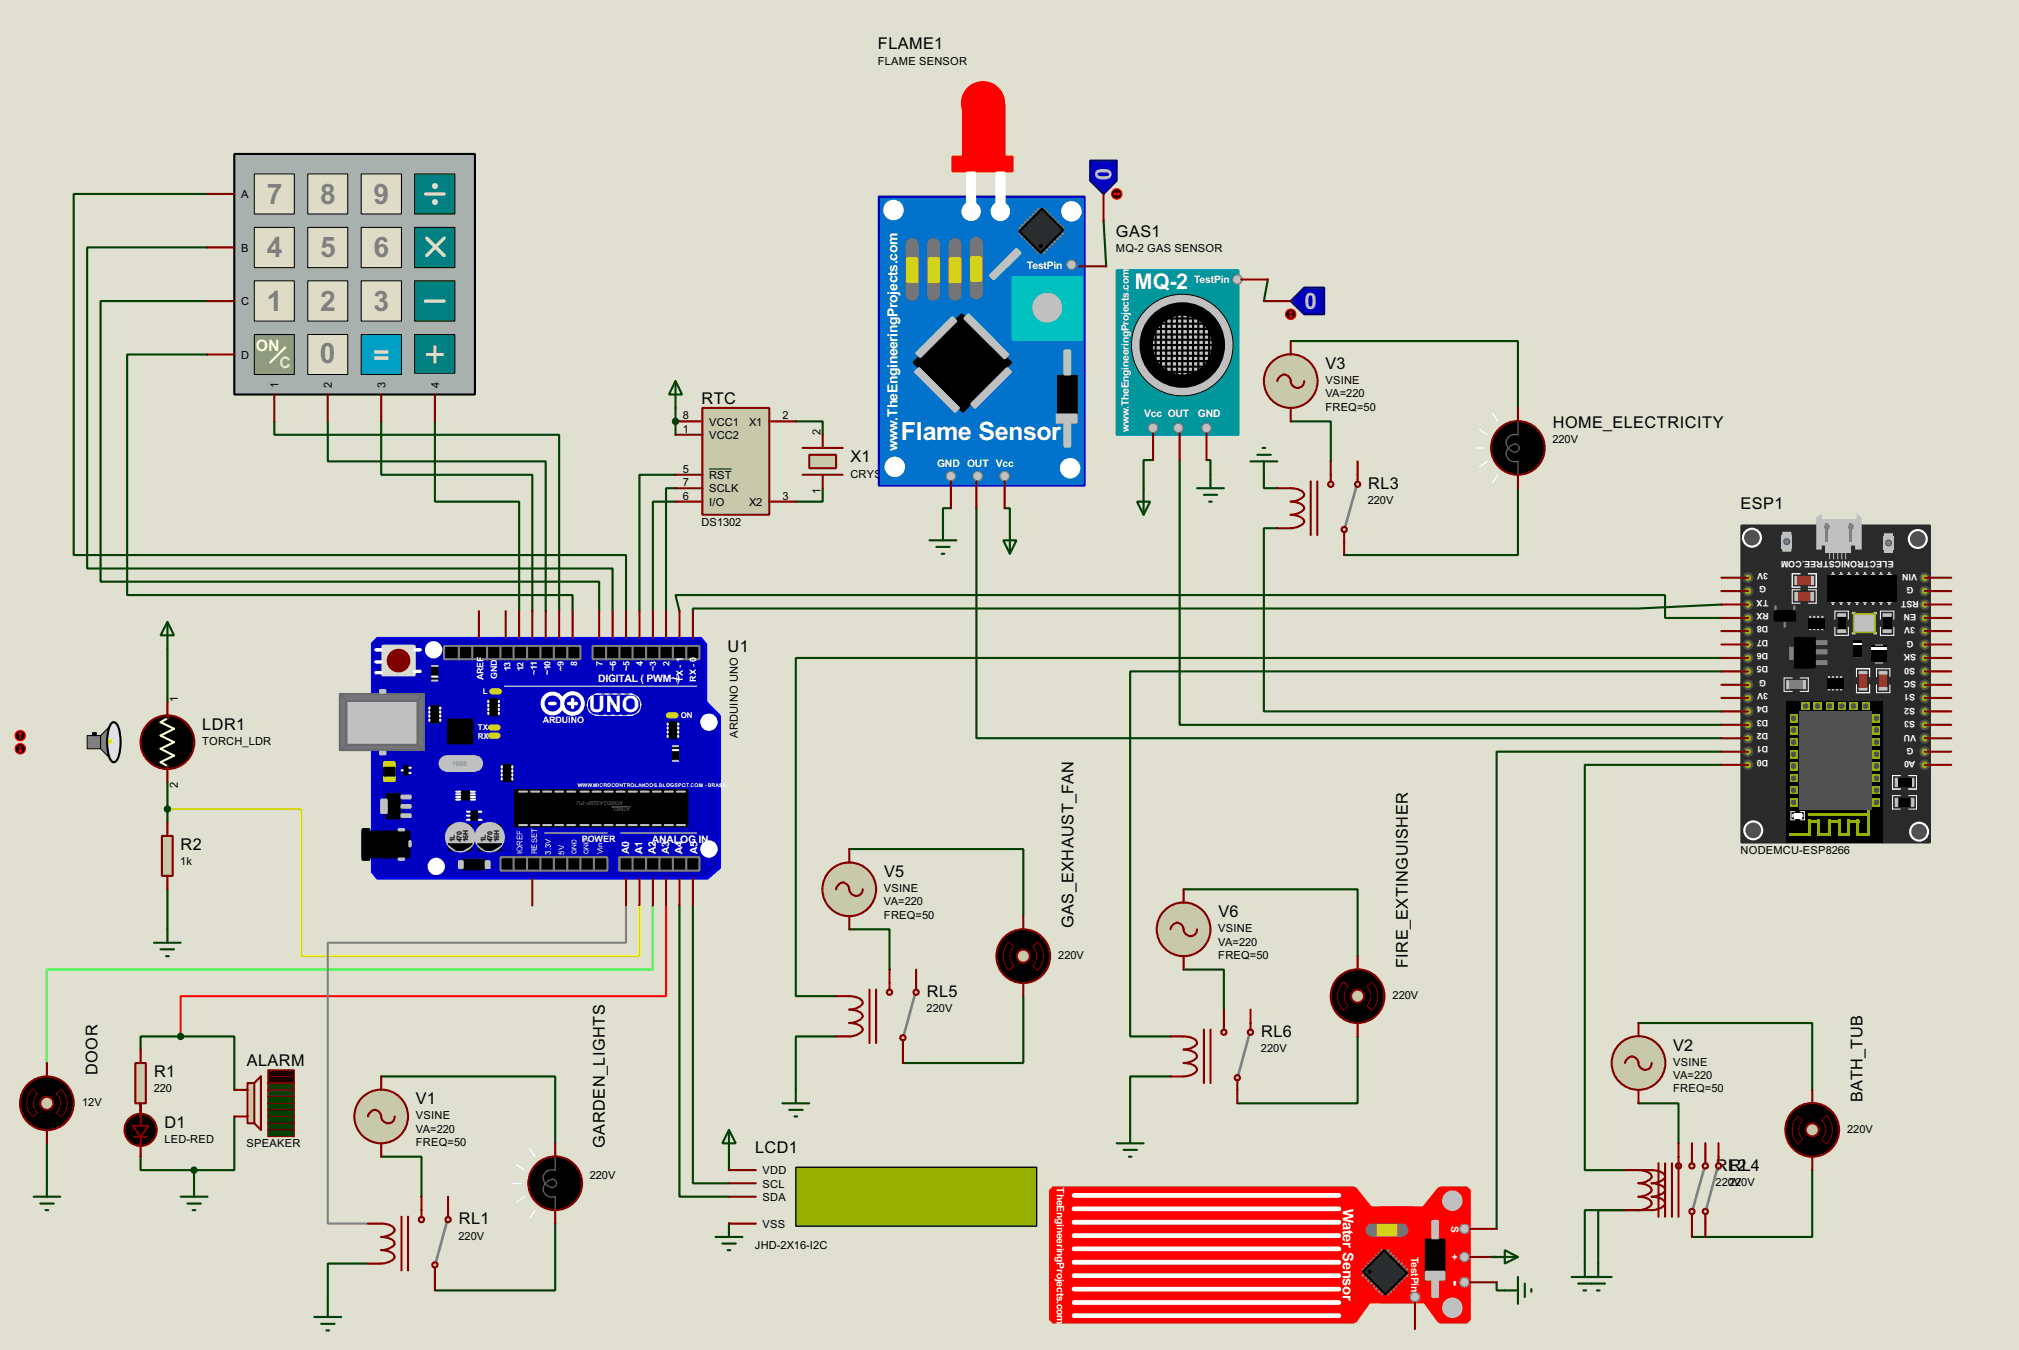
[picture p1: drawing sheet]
<svg xmlns="http://www.w3.org/2000/svg" width="383mm" height="256mm" viewBox="0 0 383 256" stroke-linecap="round" stroke-linejoin="round" font-family="sans-serif">
<defs><g id="words">
<text font-size="8.2" x="80.5" y="69.9">+</text>
<g font-size="6" fill="#808080">
<text x="50.7" y="38.8">7</text>
<text x="60.8" y="38.8">8</text>
<text x="71" y="38.8">9</text>
<text x="50.7" y="48.9">4</text>
<text x="60.8" y="48.9">5</text>
<text x="71" y="48.9">6</text>
<text x="50.7" y="59.1">1</text>
<text x="60.8" y="59.1">2</text>
<text x="71" y="59.1">3</text>
<text x="60.8" y="69">0</text>
</g>
<text font-size="6" fill="#dedcc7" x="70.9" y="69.2">=</text>
<text font-size="5.4" fill="#fff" x="171.1" y="83.5">Flame Sensor</text>
<g font-size="4.8" fill="#c0c0c0">
<text x="208.1" y="31.9" transform="rotate(90 208.1 31.9)">0</text>
<text x="250.1" y="55.7" transform="rotate(-180 250.1 55.7)">0</text>
</g>
<text font-size="4.8" fill="#fff" x="111.8" y="135.2">UNO</text>
<text font-size="4.6" fill="#fff" x="215.5" y="54.9">MQ-2</text>
<text font-size="3.6" fill="#fff" x="275.5" y="243.1" transform="rotate(90 275.5 243.1)">-</text>
<g font-size="3.5">
<text x="166.8" y="9.4">FLAME1</text>
<text x="212" y="45">GAS1</text>
<text x="251.8" y="70.1">V3</text>
<text x="133.3" y="76.7">RTC</text>
<text x="294.9" y="81.3">HOME_ELECTRICITY</text>
<text x="161.6" y="87.8">X1</text>
<text x="259.9" y="92.9">RL3</text>
<text x="330.6" y="96.8">ESP1</text>
<text x="138.2" y="123.9">U1</text>
<text x="38.4" y="138.6">LDR1</text>
<text x="34.3" y="161.5">R2</text>
<text x="167.9" y="166.6">V5</text>
<text x="203.9" y="176.3" transform="rotate(-90 203.9 176.3)">GAS_EXHAUST_FAN</text>
<text x="231.4" y="174.2">V6</text>
<text x="267.4" y="183.9" transform="rotate(-90 267.4 183.9)">FIRE_EXTINGUISHER</text>
<text x="176.1" y="189.4">RL5</text>
<text x="239.6" y="197.1">RL6</text>
<text x="46.9" y="202.6">ALARM</text>
<text x="317.8" y="199.6">V2</text>
<text x="18.5" y="204.2" transform="rotate(-90 18.5 204.2)">DOOR</text>
<text x="29.3" y="204.7">R1</text>
<text x="79" y="209.8">V1</text>
<text x="353.8" y="209.3" transform="rotate(-90 353.8 209.3)">BATH_TUB</text>
<text x="31.3" y="214.3">D1</text>
<text x="114.9" y="218" transform="rotate(-90 114.9 218)">GARDEN_LIGHTS</text>
<text x="143.4" y="219">LCD1</text>
<text x="325.9" y="222.5">RLR2L4</text>
<text x="87.2" y="232.6">RL1</text>
</g>
<text font-size="3.4" fill="#fafbdb" x="48.6" y="66.7">ON</text>
<text font-size="3.4" fill="#eff2c4" x="53.1" y="69.9">C</text>
<text font-size="3.2" fill="#fff" x="255.1" y="229.6" transform="rotate(90 255.1 229.6)">Water Sensor</text>
<g font-size="3" fill="#fff">
<text x="170.5" y="80" transform="rotate(-90 170.5 80)">.TheEngineeringProjects.com</text>
<text x="170.5" y="85.8" transform="rotate(-90 170.5 85.8)">w</text>
</g>
<g font-size="2.4">
<text x="166.7" y="12.3">FLAME SENSOR</text>
<text x="45.8" y="37.7">A</text>
<text x="45.8" y="47.8">B</text>
<text x="211.9" y="48">MQ-2 GAS SENSOR</text>
<text x="45.8" y="58">C</text>
<text x="45.8" y="68.1">D</text>
<text x="52.9" y="73.7" transform="rotate(-90 52.9 73.7)">1</text>
<text x="63.1" y="73.7" transform="rotate(-90 63.1 73.7)">2</text>
<text x="73.2" y="73.7" transform="rotate(-90 73.2 73.7)">3</text>
<text x="83.4" y="73.7" transform="rotate(-90 83.4 73.7)">4</text>
<text x="251.7" y="73">VSINE</text>
<text x="251.7" y="75.5">VA=220</text>
<text x="129.7" y="79.7">8</text>
<text x="129.7" y="82.2">1</text>
<text x="134.7" y="80.8">VCC1</text>
<text x="134.7" y="83.4">VCC2</text>
<text x="142.3" y="80.8">X1</text>
<text x="148.6" y="79.7">2</text>
<text x="155.9" y="82.6" transform="rotate(-90 155.9 82.6)">2</text>
<text x="251.7" y="78.1">FREQ=50</text>
<text x="129.7" y="89.8">5</text>
<text x="294.9" y="84.2">220V</text>
<text x="129.7" y="92.4">7</text>
<text x="129.7" y="94.9">6</text>
<text x="134.7" y="91">RST</text>
<text x="134.7" y="93.6">SCLK</text>
<text x="148.6" y="94.9">3</text>
<text x="155.9" y="93.9" transform="rotate(-90 155.9 93.9)">1</text>
<text x="161.5" y="90.8">CRYS</text>
<text x="167.5" y="90.8">TAL</text>
<text x="259.8" y="95.8">220V</text>
<text x="133.2" y="100">DS1302</text>
<text x="134.7" y="96.1">I/O</text>
<text x="142.3" y="96.1">X2</text>
<text x="33.8" y="133.4" transform="rotate(-90 33.8 133.4)">1</text>
<text x="38.4" y="141.6">TORCH_LDR</text>
<text x="140.2" y="140.2" transform="rotate(-90 140.2 140.2)">ARDUINO UNO</text>
<text x="33.8" y="149.8" transform="rotate(-90 33.8 149.8)">2</text>
<text x="34.3" y="164.4">1k</text>
<text x="330.6" y="162.3">NODEMCU-ESP8266</text>
<text x="167.9" y="169.5">VSINE</text>
<text x="167.9" y="172">VA=220</text>
<text x="167.9" y="174.6">FREQ=50</text>
<text x="231.4" y="177.1">VSINE</text>
<text x="231.4" y="179.7">VA=220</text>
<text x="201" y="182.2">220V</text>
<text x="231.4" y="182.2">FREQ=50</text>
<text x="264.5" y="189.8">220V</text>
<text x="176" y="192.4">220V</text>
<text x="239.5" y="200">220V</text>
<text x="317.8" y="202.5">VSINE</text>
<text x="29.2" y="207.6">220</text>
<text x="317.8" y="205.1">VA=220</text>
<text x="317.8" y="207.6">FREQ=50</text>
<text x="15.6" y="210.1">12V</text>
<text x="79" y="212.7">VSINE</text>
<text x="79" y="215.2">VA=220</text>
<text x="350.9" y="215.2">220V</text>
<text x="31.2" y="217.2">LED-RED</text>
<text x="46.8" y="218">SPEAKER</text>
<text x="79" y="217.8">FREQ=50</text>
<text x="112" y="223.9">220V</text>
<text x="144.8" y="225.6">SCL</text>
<text x="144.8" y="223.1">VDD</text>
<text x="325.9" y="225.4">2202V</text>
<text x="329.6" y="225.4">20V</text>
<text x="144.8" y="233.3">VSS</text>
<text x="144.8" y="228.2">SDA</text>
<text x="87.1" y="235.5">220V</text>
<text x="143.4" y="237.2">JHD-2X16-I2C</text>
</g>
<g font-size="2.2" fill="#fff">
<text x="195" y="51.1">TestPin</text>
<text x="226.8" y="53.9">TestPin</text>
<text x="214.4" y="77.7" transform="rotate(-90 214.4 77.7)">.TheEngineeringProjects.com</text>
<text x="214.4" y="82" transform="rotate(-90 214.4 82)">w</text>
<text x="217.3" y="79.3">Vcc OUT</text>
<text x="227.5" y="79.3">GND</text>
<text x="178" y="88.7">GND OUT Vcc</text>
<text x="113.6" y="129.7">DIGITAL ( PWM~)</text>
<text x="123.8" y="160.1">ANALOG IN</text>
<text x="119.5" y="162.3" transform="rotate(-90 119.5 162.3)">A0</text>
<text x="122" y="162.3" transform="rotate(-90 122 162.3)">A1</text>
<text x="124.5" y="162.3" transform="rotate(-90 124.5 162.3)">A2</text>
<text x="127.1" y="162.3" transform="rotate(-90 127.1 162.3)">A3</text>
<text x="129.7" y="162.3" transform="rotate(-90 129.7 162.3)">A4</text>
<text x="132.5" y="162.3" transform="rotate(-90 132.5 162.3)">A5</text>
<text x="200.7" y="225.6" transform="rotate(90 200.7 225.6)">TheEngineeringProjects.com</text>
<text x="275.7" y="232.8" transform="rotate(90 275.7 232.8)">S</text>
<text x="268" y="238.7" transform="rotate(90 268 238.7)">TestPin</text>
<text x="275.7" y="238.3" transform="rotate(90 275.7 238.3)">+</text>
</g>
<g font-size="1.9" fill="#fff">
<text x="359.7" y="106.6" transform="rotate(-180 359.7 106.6)">ELECTRONICSTREE.COM</text>
<text x="335.5" y="111.4" transform="rotate(-180 335.5 111.4)">G</text>
<text x="335.8" y="108.8" transform="rotate(-180 335.8 108.8)">3V</text>
<text x="335.9" y="113.9" transform="rotate(-180 335.9 113.9)">TX</text>
<text x="363.4" y="111.6" transform="rotate(-180 363.4 111.6)">G</text>
<text x="364.1" y="109.1" transform="rotate(-180 364.1 109.1)">VIN</text>
<text x="335.8" y="119" transform="rotate(-180 335.8 119)">D8</text>
<text x="336" y="116.4" transform="rotate(-180 336 116.4)">RX</text>
<text x="363.8" y="119.2" transform="rotate(-180 363.8 119.2)">3V</text>
<text x="363.9" y="116.7" transform="rotate(-180 363.9 116.7)">EN</text>
<text x="364.5" y="114.2" transform="rotate(-180 364.5 114.2)">RST</text>
<text x="335.8" y="124.1" transform="rotate(-180 335.8 124.1)">D6</text>
<text x="335.8" y="121.5" transform="rotate(-180 335.8 121.5)">D7</text>
<text x="363.4" y="121.8" transform="rotate(-180 363.4 121.8)">G</text>
<text x="363.9" y="124.3" transform="rotate(-180 363.9 124.3)">SK</text>
<text x="91.9" y="129.3" transform="rotate(-90 91.9 129.3)">AREF</text>
<text x="94.4" y="129" transform="rotate(-90 94.4 129)">GND</text>
<text x="97" y="127.6" transform="rotate(-90 97 127.6)">13</text>
<text x="99.5" y="127.6" transform="rotate(-90 99.5 127.6)">12</text>
<text x="102" y="128.3" transform="rotate(-90 102 128.3)">~11</text>
<text x="104.6" y="128.3" transform="rotate(-90 104.6 128.3)">~10</text>
<text x="107.1" y="127.6" transform="rotate(-90 107.1 127.6)">~9</text>
<text x="109.7" y="126.5" transform="rotate(-90 109.7 126.5)">8</text>
<text x="114.5" y="126.5" transform="rotate(-90 114.5 126.5)">7</text>
<text x="117" y="127.6" transform="rotate(-90 117 127.6)">~6</text>
<text x="119.6" y="127.6" transform="rotate(-90 119.6 127.6)">~5</text>
<text x="122.1" y="126.5" transform="rotate(-90 122.1 126.5)">4</text>
<text x="124.6" y="127.5" transform="rotate(-90 124.6 127.5)">~3</text>
<text x="127.2" y="126.5" transform="rotate(-90 127.2 126.5)">2</text>
<text x="129.7" y="129.5" transform="rotate(-90 129.7 129.5)">TX - 1</text>
<text x="132.3" y="129.5" transform="rotate(-90 132.3 129.5)">RX - 0</text>
<text x="335.5" y="129.1" transform="rotate(-180 335.5 129.1)">G</text>
<text x="335.8" y="131.7" transform="rotate(-180 335.8 131.7)">3V</text>
<text x="335.8" y="126.6" transform="rotate(-180 335.8 126.6)">D5</text>
<text x="363.7" y="131.9" transform="rotate(-180 363.7 131.9)">S1</text>
<text x="363.7" y="126.9" transform="rotate(-180 363.7 126.9)">S0</text>
<text x="363.9" y="129.4" transform="rotate(-180 363.9 129.4)">SC</text>
<text x="103.1" y="137.4">ARDUINO</text>
<text x="335.8" y="136.8" transform="rotate(-180 335.8 136.8)">D3</text>
<text x="335.8" y="134.2" transform="rotate(-180 335.8 134.2)">D4</text>
<text x="363.7" y="137" transform="rotate(-180 363.7 137)">S3</text>
<text x="363.7" y="134.5" transform="rotate(-180 363.7 134.5)">S2</text>
<text x="335.8" y="141.8" transform="rotate(-180 335.8 141.8)">D1</text>
<text x="335.8" y="139.3" transform="rotate(-180 335.8 139.3)">D2</text>
<text x="363.4" y="142.1" transform="rotate(-180 363.4 142.1)">G</text>
<text x="363.9" y="139.6" transform="rotate(-180 363.9 139.6)">VU</text>
<text x="335.8" y="144.4" transform="rotate(-180 335.8 144.4)">D0</text>
<text x="363.8" y="144.6" transform="rotate(-180 363.8 144.6)">A0</text>
<text x="110.5" y="159.9">POWER</text>
</g>
<g font-size="1.7" fill="#fff">
<text x="91.7" y="131.8">L</text>
<text x="129.3" y="136.4">ON</text>
<text x="90.7" y="140.4">RX</text>
<text x="90.7" y="138.7">TX</text>
<text x="99.3" y="162.3" transform="rotate(-90 99.3 162.3)">IOREF</text>
<text x="102.1" y="162.3" transform="rotate(-90 102.1 162.3)">RESET</text>
<text x="104.6" y="162.4" transform="rotate(-90 104.6 162.4)">3.3V</text>
<text x="107.2" y="162.4" transform="rotate(-90 107.2 162.4)">5V</text>
<text x="114.5" y="162.3" transform="rotate(-90 114.5 162.3)">Vin</text>
</g>
<g font-size="1.5">
<text x="86.4" y="160.1" transform="rotate(-90 86.4 160.1)">1L</text>
<text x="87.7" y="160.1" transform="rotate(-90 87.7 160.1)">470</text>
<text x="89" y="160.1" transform="rotate(-90 89 160.1)">16H</text>
<text x="92.3" y="160.1" transform="rotate(-90 92.3 160.1)">1L</text>
<text x="93.5" y="160" transform="rotate(-90 93.5 160)">470</text>
<text x="94.8" y="160.1" transform="rotate(-90 94.8 160.1)">16H</text>
</g>
<text font-size="1.4" fill="#808080" x="85.9" y="145.6">16MHz</text>
<g font-size="1.4" fill="#fff">
<text x="109.5" y="162.3" transform="rotate(-90 109.5 162.3)">GND</text>
<text x="111.8" y="162.3" transform="rotate(-90 111.8 162.3)">GND</text>
</g>
<g font-size="1.2" fill="#676767">
<text x="118.4" y="152.1" transform="rotate(-180 118.4 152.1)">ATMEGA328P-PU</text>
<text x="119.7" y="153.4" transform="rotate(-180 119.7 153.4)">ATMEL</text>
</g>
<text font-size="1.1" fill="#fff" x="109.8" y="149.6">WWW.MICROCONTROLANDOS.BLOGSPOT.COM - BRASIL</text>
</g></defs>
<path d="M0 0h383.5v256.5h-383.5z" fill="#e0e0d0"/>
<circle cx="138.5" cy="232.5" r=".2" fill="#004000"/>
<path d="M138.5 219.8v2.5" fill="none" stroke="#004000" stroke-width=".4"/>
<circle cx="128.3" cy="80.1" r=".2" fill="#004000"/>
<g fill="none" stroke="#004000" stroke-width=".4">
<path d="M39.4 36.9h-25.4v68.6h104.9v10.6M39.4 47h-22.8v61h99.8v8.1M39.4 57.2h-20.3v53.3h94.7v5.6M209.6 42l.5 8.6M240.8 53.1l-.7 4.1M39.4 67.4h-15.2v45.7h84.6v3M128.3 77.5v5.1M245.2 64.8h43.1v12.7M52.1 80.1v2.5h54.1v33.5M62.3 80.1v7.6h41.4v28.4M72.4 80.1v10.1h28.7v25.9M82.6 80.1v15.2h16v20.8"/>
<path d="M128.3 92.8h-1.8v23.3M128.3 95.3h-4.3v20.8M128.3 90.2h-6.8v25.9M151.2 80.1h5.1v2.5M156.3 92.8v2.5h-5.1M180.6 96.6h-1.5v3.5M185.5 96.6v43.7h141.5M190.8 96.6h1v3.5M219 87.4h-1.8v5.4M224.1 87.4v50.3h102.9M229.2 87.4h.7v2.8M240.1 90.2v2.6h2.5"/>
<path d="M245.2 80.1h7.6v7.6M288.3 92.8v12.7h-33M129.1 116.1l-.8-3h188v4.3h10.7M242.6 100.4h-2.5v34.8h86.9M327 114.9l-15.8 .7h-179.6v.5M31.8 123.2v10.2M327 125h-175.8v64.3h7.6M327 127.6h-112.3v69.3h7.6M31.8 148.6v7.7M327 145.3h-26v77h7.7M327 142.8h-42.7v90.7M31.8 169v7.6"/>
<path d="M129.1 172v55.4h9.4M131.6 172v52.8h6.9M161.3 176.6h7.7v7.6M161.3 161.3h33.1v12.7M224.8 169h33.1v12.7M26.7 199.4v-2.5h17.8v10.2M158.8 196.9h-7.6v10.2M194.4 189.3v12.7h-22.9M224.8 184.2h7.7v7.6M257.9 196.9v12.7h-22.9M311.2 194.4h33v12.7M8.9 217.2v7.6"/>
<path d="M26.7 219.8v2.5h10.2M26.7 209.6v2.5M44.5 212.1v10.2h-7.6M72.4 219.8h7.7v7.6M72.4 204.5h33.1v12.7M222.3 204.5h-7.6v10.2M311.2 209.6h7.6v7.6M36.9 222.3v2.5M105.5 232.5v12.7h-22.9M283.3 238.8h1M308.7 229.9h-7.7v10.2M311.2 229.9h-7.6v10.2"/>
<path d="M344.2 222.3v12.7h-22.8M69.9 240.1h-7.6v7.6M284.3 243.6v1.6h1.5"/>
</g>
<path d="M126.5 172v17.3h-92.2v7.6" fill="none" stroke="#f00" stroke-width=".4"/>
<path d="M124 172v12.2h-115.1v17.8" fill="none" stroke="#0f0" stroke-width=".4"/>
<path d="M31.8 153.7h25.4v28h64.3v-9.7" fill="none" stroke="#ff0" stroke-width=".4"/>
<path d="M118.9 172v7.1h-56.6v53.4h7.6" fill="none" stroke="#808080" stroke-width=".4"/>
<path d="M44.5 29.3h45.7v45.7h-45.7z" fill="#a9b1af" stroke="#000" stroke-width=".4"/>
<g fill="#dedcc7" stroke="#000" stroke-width=".19">
<path d="M48.3 33.1h7.6v7.6h-7.6z"/>
<path d="M58.5 33.1h7.6v7.6h-7.6z"/>
<path d="M68.6 33.1h7.7v7.6h-7.7z"/>
</g>
<path d="M78.8 33.1h7.6v7.6h-7.6z" fill="#008080" stroke="#000" stroke-width=".19"/>
<g fill="#dedcc7" stroke="#000" stroke-width=".19">
<path d="M48.3 43.2h7.6v7.7h-7.6z"/>
<path d="M58.5 43.2h7.6v7.7h-7.6z"/>
<path d="M68.6 43.2h7.7v7.7h-7.7z"/>
</g>
<path d="M78.8 43.2h7.6v7.7h-7.6z" fill="#008080" stroke="#000" stroke-width=".19"/>
<g fill="#dedcc7" stroke="#000" stroke-width=".19">
<path d="M48.3 53.4h7.6v7.6h-7.6z"/>
<path d="M58.5 53.4h7.6v7.6h-7.6z"/>
<path d="M68.6 53.4h7.7v7.6h-7.7z"/>
</g>
<path d="M68.6 63.6h7.7v7.6h-7.7z" fill="#0197c9" stroke="#000" stroke-width=".19"/>
<path d="M78.8 53.4h7.6v7.6h-7.6z" fill="#008080" stroke="#000" stroke-width=".19"/>
<path d="M80.8 36.9h3.6M80.8 57.2h3.6M84.4 45.3l-3.3 3.3" fill="none" stroke="#dedcc7" stroke-width=".65"/>
<g fill="#c8c8aa" stroke="#dedcc7" stroke-width=".65">
<circle cx="82.6" cy="35.4" r=".25"/>
<circle cx="82.6" cy="38.4" r=".25"/>
</g>
<path d="M78.8 63.6h7.6v7.3h-7.6z" fill="#008080" stroke="#000" stroke-width=".19"/>
<path d="M81.1 45.3l3.3 3.3" fill="none" stroke="#dedcc7" stroke-width=".65"/>
<path d="M48.3 63.6h7.6v7.6h-7.6z" fill="#81b57d" stroke="#000" stroke-width=".19"/>
<path d="M54.2 66.1l-2.8 2.8" fill="none" stroke="#fafbdb" stroke-width=".45"/>
<path d="M58.5 63.6h7.6v7.6h-7.6z" fill="#dedcc7" stroke="#000" stroke-width=".19"/>
<path d="M39.4 36.9h5.1M39.4 47h5.1M39.4 57.2h5.1M39.4 67.4h5.1M52.1 75v5.1M62.3 75v5.1M72.4 75v5.1M82.6 75v5.1" fill="none" stroke="#800000" stroke-width=".4"/>
<path d="M133.4 77.5h12.7v20.3h-12.7z" fill="#c8c8aa" stroke="#800000" stroke-width=".4"/>
<path d="M128.3 90.2h5.1M128.3 92.8h5.1M128.3 95.3h5.1M128.3 80.1h5.1M128.3 82.6h5.1M146.1 95.3h5.1M146.1 80.1h5.1" fill="none" stroke="#800000" stroke-width=".4"/>
<path d="M134.7 89.1h4.3" fill="none" stroke="#000" stroke-width=".19"/>
<g fill="none" stroke="#004000" stroke-width=".4">
<path d="M128.3 72.4l1.3 2.6h-2.5zM128.3 72.4v5.1M31.8 118.2l1.3 2.5h-2.6zM31.8 118.2v5M29.3 179.1h5M31.8 176.6v2.5M30.5 180.4h2.6M31.6 181.7h.5M138.5 214.7l1.3 2.5h-2.6zM138.5 214.7v5.1M34.3 227.4h5.1M35.6 228.7h2.6"/>
<path d="M36.6 229.9h.5M36.9 224.8v2.6M135.9 235h5.1M137.2 236.3h2.6M138.2 237.5h.5M138.5 232.5v2.5M59.7 250.2h5.1M61 251.5h2.6M62 252.8h.5M62.3 247.7v2.5"/>
</g>
<path d="M151.2 221.8h45.7v11.2h-45.7z" fill="#96af00" stroke="#000" stroke-width=".25"/>
<path d="M152.5 90.2h7.6M152.5 85.1h7.6M138.5 232.5h5.1M138.5 224.8h5.1M138.5 222.3h5.1M138.5 227.4h5.1" fill="none" stroke="#800000" stroke-width=".4"/>
<circle cx="128.3" cy="80.1" r=".5" fill="#004000" stroke="#004000" stroke-width=".4"/>
<path d="M153.7 86.4h5.1v2.6h-5.1z" fill="#c8c8aa" stroke="#800000" stroke-width=".4"/>
<path d="M156.3 82.6v2.5M156.3 90.2v2.6M25.5 216h2.5M26.7 209.6v4.3M26.7 216v3.8" fill="none" stroke="#800000" stroke-width=".4"/>
<g fill="#000" stroke="#800000" stroke-width=".4">
<path d="M25.2 213.9h3l-1.5 2.1z"/>
<circle cx="26.7" cy="214.7" r="3.1"/>
</g>
<path d="M25.7 202h2v7.6h-2z" fill="#c8c8aa" stroke="#800000" stroke-width=".4"/>
<path d="M26.7 199.4v2.6M26.7 209.6v2.5" fill="none" stroke="#800000" stroke-width=".4"/>
<g fill="#004000" stroke="#004000" stroke-width=".4">
<circle cx="34.3" cy="196.9" r=".5"/>
<circle cx="36.8" cy="222.3" r=".5"/>
</g>
<g fill="#400000" stroke="#800000" stroke-width=".19">
<path d="M50.9 203.3h5v1.2h-5z"/>
<path d="M50.9 204.5h5v1.3h-5z"/>
</g>
<g fill="#404000" stroke="#800000" stroke-width=".19">
<path d="M50.9 205.8h5v1.3h-5z"/>
<path d="M50.9 207.1h5v1.2h-5z"/>
</g>
<g fill="#064000" stroke="#800000" stroke-width=".19">
<path d="M50.9 209.6h5v1.3h-5z"/>
<path d="M50.9 210.9h5v1.2h-5z"/>
<path d="M50.9 212.1h5v1.3h-5z"/>
<path d="M50.9 213.4h5v1.3h-5z"/>
<path d="M50.9 214.7h5v1.3h-5z"/>
<path d="M50.9 208.3h5v1.3h-5z"/>
</g>
<path d="M47 205.8h1.3v7.6h-1.3z" fill="#c8c8aa" stroke="#800000" stroke-width=".4"/>
<path d="M44.5 207.1h2.5M44.5 212.1h2.5M48.3 205.8l1.3-1.3v10.2l-1.3-1.3" fill="none" stroke="#800000" stroke-width=".4"/>
<circle cx="8.9" cy="209.6" r="5.1" fill="#000" stroke="#800000" stroke-width=".4"/>
<path d="M6.3 206.9l.8 .9a2.53 2.53 0 0 0 0 3.6l-.8 .9a3.7 3.7 0 0 1 0-5.4zM11.6 206.9a3.7 3.7 0 0 1 0 5.4l-.9-.9a2.46 2.46 0 0 0 0-3.6z" fill="none" stroke="#800000" stroke-width=".19"/>
<circle cx="8.9" cy="209.6" r="1.25" fill="#c8c8aa" stroke="#800000" stroke-width=".4"/>
<path d="M8.9 202v2.5M8.9 214.7v2.5" fill="none" stroke="#800000" stroke-width=".4"/>
<path d="M6.4 227.4h5.1M7.7 228.7h2.5M8.7 229.9h.5M8.9 224.8v2.6" fill="none" stroke="#004000" stroke-width=".4"/>
<path d="M70.7 122.2l1-1h61.5l1 1.3v10.9l2.5 2.5v29l-2.3 2h-62.7l-1-1.2z" fill-rule="evenodd" fill="#0000c0" stroke="#00f" stroke-width=".4"/>
<path d="M84.4 122.7h25.9v2.6h-25.9zM112.6 122.7h20.3v2.6h-20.3zM95.1 162.9h20.3v2.5h-20.3zM117.7 162.9h15.2v2.5h-15.2z" fill="#000" stroke="#808080" stroke-width=".4"/>
<g fill="none" stroke="#808080" stroke-width=".4">
<path d="M87.2 122.7v2.6M89.7 122.7v2.6M92.5 122.7v2.6M95.1 122.7v2.6M97.6 122.7v2.6M100.1 122.7v2.6M102.7 122.7v2.6M105.2 122.7v2.6M107.8 122.7v2.6M115.1 122.7v2.6M117.7 122.7v2.6M120.2 122.7v2.6"/>
<path d="M122.7 122.7v2.6M125.3 122.7v2.6M127.8 122.7v2.6M130.4 122.7v2.6M97.6 162.9v2.5M100.1 162.9v2.5M102.7 162.9v2.5M105.2 162.9v2.5M107.8 162.9v2.5M110.3 162.9v2.5M112.8 162.9v2.5M117.7 162.9v2.5"/>
<path d="M120.2 162.9v2.5M122.7 162.9v2.5M125.3 162.9v2.5M127.8 162.9v2.5M130.4 162.9v2.5"/>
</g>
<g fill="#feffff" stroke="#feffff" stroke-width=".4">
<circle cx="134.6" cy="137.2" r="1.45"/>
<circle cx="134.6" cy="161.3" r="1.45"/>
</g>
<path d="M97.8 150.2h32.8v6.8h-32.8z" fill="#000" stroke="#000" stroke-width=".4"/>
<path d="M72.7 122.7h6.1v5.6h-6.1z" fill="#dadada" stroke="#dadada" stroke-width=".4"/>
<circle cx="75.7" cy="125.5" r="2.05" fill="#800000" stroke="#800000" stroke-width=".4"/>
<path d="M64.6 131.9h16v10.6h-16z" fill="#787878" stroke="#676767" stroke-width=".4"/>
<path d="M65.8 133.2h13.5v8.3h-13.5z" fill="#c0c0c0" stroke="#676767" stroke-width=".4"/>
<path d="M64.6 131.9l1.2 1.3M80.6 131.9l-1.3 1.3M65.8 141.5l-1.2 1M79.3 141.5l1.3 1" fill="none" stroke="#676767" stroke-width=".4"/>
<g fill="#feffff" stroke="#feffff" stroke-width=".4">
<circle cx="82.3" cy="123.5" r="1.45"/>
<circle cx="82.8" cy="164.6" r="1.45"/>
</g>
<path d="M85.1 136.7h4.6v4.6h-4.6zM68.9 157.5h1.3v5.9h-1.3zM68.9 158h8.9v4.9h-8.9zM73.5 150.9h2.5v4.6h-2.5zM85.4 156.8h4.1v4.8h-4.1zM91 156.8h4.1v4.8h-4.1zM87.9 163.4h4.1v1.8h-4.1z" fill="#000" stroke="#000" stroke-width=".4"/>
<g fill="#c0c0c0" stroke="#c0c0c0" stroke-width=".4">
<path d="M75.7 163.1h1.1v.3h-1.1z"/>
<path d="M75.7 157.5h1.1v.3h-1.1z"/>
<path d="M72.4 151.9h1.1v2.6h-1.1z"/>
<path d="M76.3 151.2h1.7v.5h-1.7z"/>
<path d="M76.3 153h1.7v.5h-1.7z"/>
<path d="M76.3 154.7h1.7v.5h-1.7z"/>
<path d="M92.3 163.6h.7v1.3h-.7z"/>
<path d="M87.2 163.6h.7v1.3h-.7z"/>
</g>
<path d="M84.9 143.6h5.3v3h-5.3z" fill="#c0c0c0" stroke="#c0c0c0" stroke-width=".19"/>
<g fill="#c0c0c0" stroke="#c0c0c0" stroke-width=".4">
<circle cx="84.8" cy="145.1" r="1.35"/>
<circle cx="87.4" cy="159.1" r="2.7"/>
<circle cx="93" cy="159.1" r="2.7"/>
</g>
<g fill="#000" stroke="#000" stroke-width=".19">
<path d="M85.1 160.3h4.6l-.5 .5-1.3 .8h-1.2z" fill-rule="evenodd"/>
<path d="M90.7 160.3h4.6l-.5 .5-1.3 .8h-1.2z" fill-rule="evenodd"/>
</g>
<g fill="#0000c0" stroke="#fff" stroke-width=".75">
<circle cx="104.9" cy="133.7" r="1.9"/>
<circle cx="108.7" cy="133.7" r="1.95"/>
</g>
<path d="M71.4 123.5h1M104.4 133.7h1.1M108 133.7h1.5M108.8 132.9v1.5" fill="none" stroke="#fff" stroke-width=".65"/>
<path d="M112.1 132.4l.9-.5h.6h6.1a2.03 2.03 0 0 1 2 2 2.03 2.03 0 0 1-2 2h-6.1a2.02 2.02 0 0 1-1.9-1.2 2.02 2.02 0 0 1 .4-2.3z" fill="none" stroke="#e0e0d0" stroke-width=".19"/>
<path d="M113.6 131.9h6.1M113.6 131.9a1.99 1.99 0 0 0-2 2M113.6 135.9a1.94 1.94 0 0 1-2-2M119.7 135.9h-6.1M119.7 131.9a2.03 2.03 0 0 1 2 2M119.7 135.9a1.99 1.99 0 0 0 2-2" fill="none" stroke="#fff" stroke-width=".19" stroke-dasharray=".5 1"/>
<g fill="none" stroke="#c0c0c0" stroke-width=".4">
<path d="M98.6 150.4h1.5M98.6 156.8h1.5M100.9 150.4h1.5M100.9 156.8h1.5M103.2 150.4h1.5M103.2 156.8h1.5M105.5 150.4h1.5M105.5 156.8h1.5M107.8 150.4h1.5M107.8 156.8h1.5M110.3 150.4h1.5M110.3 156.8h1.5"/>
<path d="M112.6 150.4h1.5M112.6 156.8h1.5M114.9 150.4h1.5M114.9 156.8h1.5M117.1 150.4h1.6M117.1 156.8h1.6M119.4 150.4h1.6M119.4 156.8h1.6M121.7 150.4h1.5M121.7 156.8h1.5M124 150.4h1.5M124 156.8h1.5"/>
<path d="M126.3 150.4h1.5M126.3 156.8h1.5M128.6 150.4h1.5M128.6 156.8h1.5"/>
</g>
<path d="M116.2 153.3h3.5" fill="none" stroke="#676767" stroke-width=".19"/>
<path d="M95.8 130.4h36.6M103.4 158.3h12M117.9 158.3h14.5" fill="none" stroke="#fff" stroke-width=".19"/>
<path d="M93.3 138.2h1.2M93.3 139.8h1.2M93.5 131.4h1.3M127.1 135.9h1.2" fill="none" stroke="#ff0" stroke-width="1.2"/>
<circle cx="90.2" cy="145.1" r="1.35" fill="#c0c0c0" stroke="#c0c0c0" stroke-width=".4"/>
<path d="M73 144.8h2v3.6h-2z" fill="#ff0" stroke="#d9d900" stroke-width=".4"/>
<path d="M81.8 134.2h1.6v3h-1.6zM82.1 126.8h1v2.3h-1zM93 132.9h1.5v3h-1.5zM127.1 137.2h1.5v3.1h-1.5zM73 145.9h2v1.5h-2zM76.8 145.6h.7v1.5h-.7zM87.7 150.4h1.5v1.5h-1.5zM89.5 154.2h1.2v1.6h-1.2zM95.6 145.3h1.5v3.1h-1.5zM127.8 142h1v2.3h-1z" fill="#000" stroke="#000" stroke-width=".4"/>
<path d="M82.1 129.3h1M82.1 126.5h1M127.8 144.6h1M127.8 141.8h1" fill="none" stroke="#c0c0c0" stroke-width=".4"/>
<g fill="none" stroke="#fff" stroke-width=".4">
<path d="M81.6 134.4v.3M81.6 135.2v.2M81.6 135.9v.3M81.6 136.7v.3M82.1 128.6h1M83.6 134.4v.3M83.6 135.2v.2M83.6 135.9v.3M83.6 136.7v.3M92.8 133.2v.2M92.8 133.9v.3M92.8 134.7v.2"/>
<path d="M92.8 135.4v.3M94.8 133.2v.2M94.8 133.9v.3M94.8 134.7v.2M94.8 135.4v.3M126.8 137.5v.2M126.8 138.2v.3M126.8 139v.2M126.8 139.8v.2M128.8 137.5v.2M128.8 138.2v.3M128.8 139v.2"/>
<path d="M128.8 139.8v.2M76.3 146.4h.2M77.8 145.9h.2M77.8 146.9h.2M86.7 150.4h.7M86.7 150.9h.7M86.7 151.4h.7M86.7 151.9h.7M88.7 155h.5M88.7 155.8h.5M88.7 154.2h.5M89.5 150.4h.7"/>
<path d="M89.5 150.9h.7M89.5 151.4h.7M89.5 151.9h.7M91 155.8h.5M91 154.2h.5M95.3 145.6v.3M95.3 146.4v.2M95.3 147.1v.3M95.3 147.9v.2M97.3 145.6v.3M97.3 146.4v.2M97.3 147.1v.3"/>
<path d="M97.3 147.9v.2M127.8 142.5h1"/>
</g>
<g fill="#c0c0c0" stroke="#c0c0c0" stroke-width=".4">
<path d="M72.2 142.8h1v.5h-1z"/>
<path d="M72.2 131.1h1v.5h-1z"/>
<path d="M77.8 159.8h.2v1h-.2z"/>
</g>
<path d="M71.4 125.8h1M71.4 127.8h1M78.8 123.5h1M78.8 127.6h1" fill="none" stroke="#fff" stroke-width=".65"/>
<g fill="none" stroke="#800000" stroke-width=".4">
<path d="M91 116.1v5.1M96.1 116.1v5.1M98.6 116.1v5.1M101.1 116.1v5.1M103.7 116.1v5.1M106.2 116.1v5.1M108.8 116.1v5.1M113.8 116.1v5.1M116.4 116.1v5.1M118.9 116.1v5.1M121.5 116.1v5.1M124 116.1v5.1"/>
<path d="M126.5 116.1v5.1M129.1 116.1v5.1M131.6 116.1v5.1M101.1 166.9v5.1M118.9 166.9v5.1M121.5 166.9v5.1M124 166.9v5.1M126.5 166.9v5.1M129.1 166.9v5.1M131.6 166.9v5.1"/>
</g>
<circle cx="31.8" cy="141" r="5.1" fill="#000" stroke="#800000" stroke-width=".4"/>
<g fill="#808080" stroke="#000" stroke-width=".19">
<path d="M16.6 139.8h2.5v2.5h-2.5z" fill-rule="evenodd"/>
<path d="M21.3 137.3a5.2 5.2 0 0 0-.9 3.7v.9a4.6 4.6 0 0 0 .9 2.8l.3 .1-2.5-2.5v-2.5l2.5-2.6z" fill-rule="evenodd"/>
</g>
<path d="M21.3 137.3l.3-.1a1.55 1.55 0 0 1 1 1.4 8.8 8.8 0 0 1-.4 5.8l-.6 .4a1.56 1.56 0 0 1-1-1.4 9 9 0 0 1 .4-5.8z" fill-rule="evenodd" fill="#e6e6e6" stroke="#000" stroke-width=".4"/>
<path d="M20.6 140.5l.8 .3a.62 .62 0 0 1-.8 .5z" fill-rule="evenodd" fill="#ff0" stroke="#ff0" stroke-width=".19"/>
<path d="M17.6 139.2h.7v.6h-.7z" fill="#000" stroke="#000" stroke-width=".19"/>
<path d="M31.8 136.5l-1.3 .7 2.6 1.3-2.6 1.3 2.6 1.2-2.6 1.3 2.6 1.3-2.6 1.2 1.3 .8" fill="none" stroke="#feffd2" stroke-width=".4"/>
<path d="M31.8 133.4v3.1M31.8 145.6v3" fill="none" stroke="#800000" stroke-width=".4"/>
<circle cx="3.8" cy="139.8" r="1" fill="#400000" stroke="#f00" stroke-width=".2"/>
<path d="M3.9 139.2l-.3 .3M3.9 139.2l.2 .3M3.9 139.2v1.1" fill="none" stroke="#f00" stroke-width=".2"/>
<circle cx="3.8" cy="142.3" r="1" fill="#400000" stroke="#f00" stroke-width=".2"/>
<path d="M3.6 142.5l.3 .3M3.9 141.8v1M4.1 142.5l-.2 .3" fill="none" stroke="#f00" stroke-width=".2"/>
<path d="M30.8 158.8h2v7.6h-2z" fill="#c8c8aa" stroke="#800000" stroke-width=".4"/>
<path d="M31.8 156.3v2.5M31.8 166.4v2.6" fill="none" stroke="#800000" stroke-width=".4"/>
<circle cx="31.8" cy="153.7" r=".5" fill="#004000" stroke="#004000" stroke-width=".4"/>
<path d="M84.9 232.2l-2 7.4" fill="none" stroke="#808080" stroke-width=".5"/>
<g fill="#c8c8aa" stroke="#800000" stroke-width=".4">
<circle cx="82.6" cy="240.3" r=".5"/>
<circle cx="85.1" cy="231.7" r=".5"/>
</g>
<path d="M85.1 229.9v1.3" fill="none" stroke="#800000" stroke-width=".4"/>
<circle cx="80" cy="231.7" r=".5" fill="#c8c8aa" stroke="#800000" stroke-width=".4"/>
<path d="M105.5 217.2v2.6M69.9 232.5a8.6 8.6 0 0 1 4.3 .3 .87 .87 0 0 1 .7 1.2 3.2 3.2 0 0 1-2.5 1 2.31 2.31 0 0 1 2.6 1.3 2.68 2.68 0 0 1-2.6 1.2 2.33 2.33 0 0 1 2.6 1.3 2.68 2.68 0 0 1-2.6 1.3h-2.5M76.3 231.2v10.2M77.5 231.2v10.2M80.1 227.4v3.8M85.1 227.4v2.5M105.5 229.9v2.6M82.6 240.8v4.4" fill="none" stroke="#800000" stroke-width=".4"/>
<circle cx="105.4" cy="224.8" r="5.1" fill="#000" stroke="#800000" stroke-width=".4"/>
<path d="M105.5 219.8v2.5a1.66 1.66 0 0 0-2.2 .9 1.66 1.66 0 0 0 .9 2.2 .84 .84 0 0 0 1.2 0 .84 .84 0 0 0 0-1.2 .84 .84 0 0 0-1.2 .1 1.68 1.68 0 0 0-.4 2.8l1 .3h.7v2.5" fill="none" stroke="#606060" stroke-width=".25"/>
<path d="M100.6 218.2l1.1 1.6M97.3 224.8h1.8M98.1 221.3l1.5 1M99.6 227.4l-1.5 1M101.7 229.9l-1.1 1.5" fill="none" stroke="#feffff" stroke-width=".25"/>
<circle cx="72.4" cy="212.1" r="5.1" fill="#c8c8aa" stroke="#800000" stroke-width=".4"/>
<path d="M69.9 212.1a1.25 1.25 0 0 1 1.3-1.2 1.25 1.25 0 0 1 1.2 1.2 1.28 1.28 0 0 0 1.3 1.3 1.28 1.28 0 0 0 1.3-1.3M72.4 204.5v2.6M72.4 217.2v2.6" fill="none" stroke="#800000" stroke-width=".4"/>
<path d="M330.8 99.9h35.8v60.2h-35.8z" fill="#2a2a2a" stroke="#2a2a2a" stroke-width=".4"/>
<path d="M339.4 133.2h18.3v26.9h-18.3z" fill="#000"/>
<path d="M341.7 135.2h13.7v18.8h-13.7z" fill="#515151"/>
<g fill="#b3b300">
<path d="M354.6 154h.5v4.8h-.5z"/>
<path d="M355.7 140.3h1.5v1.5h-1.5z"/>
</g>
<circle cx="356.4" cy="141" r=".55" fill="#515151"/>
<path d="M355.7 142.5h1.5v1.6h-1.5z" fill="#b3b300"/>
<circle cx="356.4" cy="143.3" r=".55" fill="#515151"/>
<path d="M355.7 144.8h1.5v1.6h-1.5z" fill="#b3b300"/>
<circle cx="356.4" cy="145.6" r=".55" fill="#515151"/>
<path d="M355.7 147.1h1.5v1.5h-1.5z" fill="#b3b300"/>
<circle cx="356.4" cy="147.9" r=".55" fill="#515151"/>
<path d="M355.7 149.4h1.5v1.5h-1.5z" fill="#b3b300"/>
<circle cx="356.4" cy="150.2" r=".55" fill="#515151"/>
<path d="M355.7 151.7h1.5v1.5h-1.5z" fill="#b3b300"/>
<circle cx="356.4" cy="152.5" r=".55" fill="#515151"/>
<path d="M355.7 138h1.5v1.5h-1.5z" fill="#b3b300"/>
<circle cx="356.4" cy="138.7" r=".55" fill="#515151"/>
<path d="M355.7 135.7h1.5v1.5h-1.5z" fill="#b3b300"/>
<circle cx="356.4" cy="136.5" r=".55" fill="#515151"/>
<path d="M353.6 133.4h1.5v1.5h-1.5z" fill="#b3b300"/>
<circle cx="354.3" cy="134.2" r=".55" fill="#515151"/>
<path d="M351.3 133.4h1.6v1.5h-1.6z" fill="#b3b300"/>
<circle cx="352" cy="134.2" r=".55" fill="#515151"/>
<path d="M349.1 133.4h1.5v1.5h-1.5z" fill="#b3b300"/>
<circle cx="349.8" cy="134.2" r=".55" fill="#515151"/>
<path d="M346.8 133.4h1.5v1.5h-1.5z" fill="#b3b300"/>
<circle cx="347.5" cy="134.2" r=".55" fill="#515151"/>
<path d="M344.5 133.4h1.5v1.5h-1.5z" fill="#b3b300"/>
<circle cx="345.2" cy="134.2" r=".55" fill="#515151"/>
<path d="M342.2 133.4h1.5v1.5h-1.5z" fill="#b3b300"/>
<circle cx="342.9" cy="134.2" r=".55" fill="#515151"/>
<path d="M339.9 140.3h1.5v1.5h-1.5z" fill="#b3b300"/>
<circle cx="340.6" cy="141" r=".55" fill="#515151"/>
<path d="M339.9 142.5h1.5v1.6h-1.5z" fill="#b3b300"/>
<circle cx="340.6" cy="143.3" r=".55" fill="#515151"/>
<path d="M339.9 144.8h1.5v1.6h-1.5z" fill="#b3b300"/>
<circle cx="340.6" cy="145.6" r=".55" fill="#515151"/>
<path d="M339.9 147.1h1.5v1.5h-1.5z" fill="#b3b300"/>
<circle cx="340.6" cy="147.9" r=".55" fill="#515151"/>
<path d="M339.9 149.4h1.5v1.5h-1.5z" fill="#b3b300"/>
<circle cx="340.6" cy="150.2" r=".55" fill="#515151"/>
<path d="M339.9 151.7h1.5v1.5h-1.5z" fill="#b3b300"/>
<circle cx="340.6" cy="152.5" r=".55" fill="#515151"/>
<path d="M339.9 138h1.5v1.5h-1.5z" fill="#b3b300"/>
<circle cx="340.6" cy="138.7" r=".55" fill="#515151"/>
<path d="M339.9 135.7h1.5v1.5h-1.5z" fill="#b3b300"/>
<circle cx="340.6" cy="136.5" r=".55" fill="#515151"/>
<g fill="#b3b300">
<path d="M352.9 158.3h2.2v.5h-2.2z"/>
<path d="M343.5 154.5h11.6v.5h-11.6z"/>
<path d="M352.6 155.8h.5v3h-.5z"/>
<path d="M350.8 155.8h2.3v.5h-2.3z"/>
<path d="M350.8 155.8h.5v3h-.5z"/>
<path d="M349.1 158.3h2.2v.5h-2.2z"/>
<path d="M349.1 155.8h.5v3h-.5z"/>
<path d="M347.3 155.8h2.3v.5h-2.3z"/>
<path d="M347.3 155.8h.5v3h-.5z"/>
<path d="M345.5 158.3h2.3v.5h-2.3z"/>
<path d="M345.2 155.8h.5v3h-.5z"/>
<path d="M343.5 155.8h2.2v.5h-2.2z"/>
<path d="M343.5 155.8h.5v3h-.5z"/>
<path d="M339.9 158.3h4.1v.5h-4.1z"/>
</g>
<g fill="#b3b300" stroke="#515151" stroke-width=".4">
<circle cx="332" cy="109.8" r=".8"/>
<circle cx="332" cy="112.3" r=".8"/>
<circle cx="332" cy="114.9" r=".8"/>
<circle cx="332" cy="117.4" r=".8"/>
<circle cx="332" cy="119.9" r=".8"/>
<circle cx="332" cy="122.5" r=".8"/>
<circle cx="332" cy="125" r=".8"/>
<circle cx="332" cy="127.6" r=".8"/>
<circle cx="332" cy="130.1" r=".8"/>
<circle cx="332" cy="132.6" r=".8"/>
<circle cx="332" cy="135.2" r=".8"/>
<circle cx="332" cy="137.7" r=".8"/>
<circle cx="332" cy="140.3" r=".8"/>
<circle cx="332" cy="142.8" r=".8"/>
<circle cx="332" cy="145.3" r=".8"/>
</g>
<g fill="#c0c0c0" stroke="#c0c0c0" stroke-width=".19">
<path d="M353.1 127.6h1.5v.5h-1.5z"/>
<path d="M353.1 130.6h1.5v.5h-1.5z"/>
</g>
<path d="M352.6 128.6v-1.5h2.5v1.5M352.6 130.1v1.5h2.5v-1.5" fill="none" stroke="#fff" stroke-width=".19"/>
<path d="M356.9 128.1h1.5v2.5h-1.5z" fill="#804000"/>
<g fill="#c0c0c0" stroke="#c0c0c0" stroke-width=".19">
<path d="M356.9 130.6h1.5v.5h-1.5z"/>
<path d="M356.9 127.6h1.5v.5h-1.5z"/>
</g>
<path d="M356.4 128.6v-1.5h2.6v1.5M356.4 130.1v1.5h2.6v-1.5M341.9 154.2h.8v1.6h-.8" fill="none" stroke="#fff" stroke-width=".19"/>
<path d="M340.4 154.7h2v.5h-2z" fill="#dadada" stroke="#dadada" stroke-width=".19"/>
<path d="M340.7 154.5h1.5v1h-1.5z" fill="#fff"/>
<path d="M353.1 128.1h1.5v2.5h-1.5z" fill="#804000"/>
<path d="M340.4 128.8h-1.5v2.6h1.5M341.9 128.8h1.6v2.6h-1.6M352.6 128.6v-1.5h2.5v1.5M352.6 130.1v1.5h2.5v-1.5M340.9 154.2h-.7v1.6h.7" fill="none" stroke="#fff" stroke-width=".19"/>
<g fill="#c0c0c0" stroke="#c0c0c0" stroke-width=".19">
<path d="M347.3 130.6h.2v.5h-.2z"/>
<path d="M349.6 130.6h.2v.5h-.2z"/>
<path d="M339.4 129.3h.5v1.6h-.5z"/>
<path d="M342.4 129.3h.6v1.6h-.6z"/>
<path d="M348 130.6h.3v.5h-.3z"/>
<path d="M348.8 130.6h.3v.5h-.3z"/>
<path d="M347.3 128.6h.2v.5h-.2z"/>
<path d="M349.6 128.6h.2v.5h-.2z"/>
<path d="M348 128.6h.3v.5h-.3z"/>
<path d="M348.8 128.6h.3v.5h-.3z"/>
</g>
<path d="M347 128.8h3.1v2.1h-3.1z" fill="#000"/>
<path d="M339.9 129.3h2.5v1.6h-2.5z" fill="#808080"/>
<path d="M355.4 122.7h3v3.1h-3z" fill="#000"/>
<path d="M355.4 123h3v.5h-3z" fill="#fff"/>
<g fill="#808080" stroke="#808080" stroke-width=".25">
<path d="M352.4 124.5h1v.3h-1z"/>
<path d="M352.4 121.7h1v.3h-1z"/>
</g>
<path d="M352.1 121.7h1.5v3.1h-1.5z" fill="#000"/>
<path d="M352.1 122.2h1.5v.3h-1.5z" fill="#fff"/>
<g fill="#808080">
<path d="M356.2 122.5h1.5v.2h-1.5z"/>
<path d="M356.2 125.8h1.5v.2h-1.5z"/>
</g>
<path d="M349.1 117.1h1.5v2.6h-1.5zM357.7 117.1h1.5v2.6h-1.5z" fill="#000"/>
<g fill="#c0c0c0" stroke="#c0c0c0" stroke-width=".19">
<path d="M357.7 116.6h1.5v.5h-1.5z"/>
<path d="M357.7 119.7h1.5v.5h-1.5z"/>
<path d="M349.1 116.6h1.5v.5h-1.5z"/>
<path d="M349.1 119.7h1.5v.5h-1.5z"/>
<path d="M355.9 120.2h.5v.3h-.5z"/>
<path d="M351.8 120.2h.6v.3h-.6z"/>
<path d="M355.9 116.4h.5v.2h-.5z"/>
<path d="M351.8 116.4h.6v.2h-.6z"/>
</g>
<path d="M348.5 117.7v-1.6h2.6v1.6M348.5 119.2v1.5h2.6v-1.5M357.2 117.7v-1.6h2.5v1.6M357.2 119.2v1.5h2.5v-1.5" fill="none" stroke="#fff" stroke-width=".19"/>
<path d="M352.1 116.6h4.1v3.6h-4.1z" fill="#c0c0c0" stroke="#b3b300" stroke-width=".3"/>
<g fill="#c0c0c0" stroke="#c0c0c0" stroke-width=".19">
<path d="M343.7 119.2h.3v.5h-.3z"/>
<path d="M346 119.2h.3v.5h-.3z"/>
<path d="M344.5 119.2h.2v.5h-.2z"/>
<path d="M345.2 119.2h.3v.5h-.3z"/>
<path d="M343.7 117.1h.3v.6h-.3z"/>
<path d="M346 117.1h.3v.6h-.3z"/>
<path d="M344.5 117.1h.2v.6h-.2z"/>
<path d="M345.2 117.1h.3v.6h-.3z"/>
<path d="M348 114.4h.3v.5h-.3z"/>
<path d="M349.6 114.4h.2v.5h-.2z"/>
<path d="M352.6 114.4h.3v.5h-.3z"/>
<path d="M351.1 114.4h.2v.5h-.2z"/>
<path d="M354.1 114.4h.3v.5h-.3z"/>
<path d="M357.2 114.4h.2v.5h-.2z"/>
<path d="M355.7 114.4h.2v.5h-.2z"/>
<path d="M358.7 114.4h.3v.5h-.3z"/>
</g>
<path d="M343.5 117.4h3v2h-3z" fill="#000"/>
<g fill="#c0c0c0">
<path d="M347.8 114.1h.7v.5h-.7z"/>
<path d="M349.3 114.1h.8v.5h-.8z"/>
<path d="M350.8 114.1h.8v.5h-.8z"/>
<path d="M352.4 114.1h.7v.5h-.7z"/>
<path d="M353.9 114.1h.7v.5h-.7z"/>
<path d="M355.4 114.1h.8v.5h-.8z"/>
<path d="M356.9 114.1h.8v.5h-.8z"/>
<path d="M358.4 114.1h.8v.5h-.8z"/>
</g>
<g fill="#c0c0c0" stroke="#c0c0c0" stroke-width=".19">
<path d="M348 108.8h.3v.5h-.3z"/>
<path d="M349.6 108.8h.2v.5h-.2z"/>
<path d="M352.6 108.8h.3v.5h-.3z"/>
<path d="M351.1 108.8h.2v.5h-.2z"/>
<path d="M354.1 108.8h.3v.5h-.3z"/>
<path d="M357.2 108.8h.2v.5h-.2z"/>
<path d="M355.7 108.8h.2v.5h-.2z"/>
<path d="M358.7 108.8h.3v.5h-.3z"/>
</g>
<g fill="#c0c0c0">
<path d="M347.8 109h.7v.5h-.7z"/>
<path d="M349.3 109h.8v.5h-.8z"/>
<path d="M350.8 109h.8v.5h-.8z"/>
<path d="M352.4 109h.7v.5h-.7z"/>
<path d="M353.9 109h.7v.5h-.7z"/>
<path d="M355.4 109h.8v.5h-.8z"/>
<path d="M356.9 109h.8v.5h-.8z"/>
<path d="M358.4 109h.8v.5h-.8z"/>
</g>
<path d="M347 109.3h13.2v5.1h-13.2z" fill="#000"/>
<g fill="#c0c0c0" stroke="#c0c0c0" stroke-width=".19">
<path d="M344 109.5h.5v1.6h-.5z"/>
<path d="M340.9 109.5h.5v1.6h-.5z"/>
</g>
<path d="M341.9 109h-1.5v2.6h1.5M343.5 109h1.5v2.6h-1.5" fill="none" stroke="#fff" stroke-width=".19"/>
<path d="M341.4 112.6h2.6v1.5h-2.6z" fill="#804000"/>
<g fill="#c0c0c0" stroke="#c0c0c0" stroke-width=".19">
<path d="M340.9 112.6h.5v1.5h-.5z"/>
<path d="M344 112.6h.5v1.5h-.5z"/>
</g>
<path d="M341.9 112.1h-1.5v2.5h1.5M343.5 112.1h1.5v2.5h-1.5" fill="none" stroke="#fff" stroke-width=".19"/>
<path d="M341.4 109.5h2.6v1.6h-2.6z" fill="#804000"/>
<path d="M341.9 109h-1.5v2.6h1.5M343.5 109h1.5v2.6h-1.5" fill="none" stroke="#fff" stroke-width=".19"/>
<g fill="#515151" stroke="#fff" stroke-width=".4">
<circle cx="364.2" cy="102.4" r="1.7"/>
<circle cx="332.7" cy="102.2" r="1.7"/>
</g>
<g fill="#c0c0c0" stroke="#c0c0c0" stroke-width=".19">
<path d="M357.9 104.4h1.6v.6h-1.6z"/>
<path d="M357.9 101.4h1.6v.5h-1.6z"/>
</g>
<path d="M357.7 101.9h2v2.5h-2z" fill="#b3bbbb"/>
<circle cx="358.7" cy="103.2" r=".55" fill="#808080" stroke="#515151" stroke-width=".19"/>
<g fill="#c0c0c0" stroke="#c0c0c0" stroke-width=".19">
<path d="M338.6 104.2h1.6v.5h-1.6z"/>
<path d="M338.6 101.1h1.6v.6h-1.6z"/>
</g>
<path d="M338.4 101.7h2v2.5h-2z" fill="#b3bbbb"/>
<circle cx="339.3" cy="102.9" r=".55" fill="#808080" stroke="#515151" stroke-width=".19"/>
<path d="M345 98.4l1-.8v1h6.6v-1l1 .8v6h-1.2v-.7h-6.4v.7h-1z" fill-rule="evenodd" fill="#c0c0c0"/>
<g fill="#808080">
<path d="M351.3 99.4h.5v3.5h-.5z"/>
<path d="M346.8 99.4h.5v3.5h-.5z"/>
</g>
<g fill="#808080">
<circle cx="351.5" cy="100.1" r=".55"/>
<circle cx="347" cy="100.1" r=".55"/>
</g>
<path d="M346.8 103.2h4.8v1.8h-4.8z" fill="#c0c0c0"/>
<path d="M347.5 105v1.2M348.3 105v1.2M349.1 105v1.2M349.8 105v1.2M350.6 105v1.2" fill="none" stroke="#c0c0c0" stroke-width=".19"/>
<g fill="#515151" stroke="#fff" stroke-width=".4">
<circle cx="364.5" cy="158" r="1.7"/>
<circle cx="333" cy="157.8" r="1.7"/>
</g>
<g fill="#808080" stroke="#808080" stroke-width=".19">
<path d="M344.7 125.5h2.3v.8h-2.3z"/>
<path d="M344.7 123.5h2.3v.8h-2.3z"/>
<path d="M344.7 121.7h2.3v.8h-2.3z"/>
<path d="M339.9 123h1v2.3h-1z"/>
<path d="M340.7 115.1h.2v1h-.2z"/>
<path d="M337.1 115.1h.3v1h-.3z"/>
<path d="M338.9 118.2h.2v1h-.2z"/>
</g>
<path d="M337.1 116.1h3.8v1.8h-3.8zM340.9 121.2h3.8v5.6h-3.8z" fill="#000" stroke="#000" stroke-width=".4"/>
<g fill="#b3b300" stroke="#515151" stroke-width=".4">
<circle cx="365.5" cy="109.8" r=".8"/>
<circle cx="365.5" cy="112.3" r=".8"/>
<circle cx="365.5" cy="114.9" r=".8"/>
<circle cx="365.5" cy="117.4" r=".8"/>
<circle cx="365.5" cy="119.9" r=".8"/>
<circle cx="365.5" cy="122.5" r=".8"/>
<circle cx="365.5" cy="125" r=".8"/>
<circle cx="365.5" cy="127.6" r=".8"/>
<circle cx="365.5" cy="130.1" r=".8"/>
<circle cx="365.5" cy="132.6" r=".8"/>
<circle cx="365.5" cy="135.2" r=".8"/>
<circle cx="365.5" cy="137.7" r=".8"/>
<circle cx="365.5" cy="140.3" r=".8"/>
<circle cx="365.5" cy="142.8" r=".8"/>
<circle cx="365.5" cy="145.3" r=".8"/>
</g>
<g fill="#c0c0c0" stroke="#c0c0c0" stroke-width=".19">
<path d="M363 147.9h.5v1.5h-.5z"/>
<path d="M360 147.9h.5v1.5h-.5z"/>
<path d="M360 151.7h.5v1.5h-.5z"/>
<path d="M363 151.7h.5v1.5h-.5z"/>
</g>
<path d="M361 147.4h-1.5v2.5h1.5M361 151.2h-1.5v2.5h1.5M362.5 147.4h1.5v2.5h-1.5M362.5 151.2h1.5v2.5h-1.5" fill="none" stroke="#fff" stroke-width=".19"/>
<path d="M360.5 151.7h2.5v1.5h-2.5zM360.5 147.9h2.5v1.5h-2.5z" fill="#000"/>
<g fill="none" stroke="#800000" stroke-width=".4">
<path d="M327 114.9h5M327 117.4h5M327 119.9h5M327 112.3h5M327 109.8h5M365.6 114.9h5M365.6 117.4h5M365.6 119.9h5M365.6 112.3h5M365.6 109.8h5M327 127.6h5M327 122.5h5"/>
<path d="M327 125h5M327 137.7h5M327 135.2h5M327 132.6h5M327 130.1h5M365.6 127.6h5M365.6 122.5h5M365.6 125h5M365.6 137.7h5M365.6 135.2h5M365.6 132.6h5M365.6 130.1h5"/>
<path d="M327 142.8h5M327 140.3h5M327 145.3h5M365.6 142.8h5M365.6 140.3h5M365.6 145.3h5"/>
</g>
<path d="M298.5 242.6h5.1M299.8 243.9h2.5M300.8 245.2h.5M301 240.1v2.5" fill="none" stroke="#004000" stroke-width=".4"/>
<path d="M323.7 222.1l-2.1 7.3" fill="none" stroke="#808080" stroke-width=".5"/>
<g fill="#c8c8aa" stroke="#800000" stroke-width=".4">
<circle cx="321.3" cy="230.2" r=".5"/>
<circle cx="323.9" cy="221.5" r=".5"/>
</g>
<path d="M323.9 219.8v1.2" fill="none" stroke="#800000" stroke-width=".4"/>
<circle cx="318.8" cy="221.5" r=".5" fill="#c8c8aa" stroke="#800000" stroke-width=".4"/>
<path d="M318.8 217.2v3.8M323.9 217.2v2.6M308.7 222.3a8.4 8.4 0 0 1 4.2 .3 .86 .86 0 0 1 .8 .9 .86 .86 0 0 1-.8 .9l-1.1 .3-.6 .1a2.29 2.29 0 0 1 2.5 1.3 2.65 2.65 0 0 1-2.5 1.3 2.24 2.24 0 0 1 2.5 1.3 2.65 2.65 0 0 1-2.5 1.2h-2.5M315 221v10.2M316.3 221v10.2M321.4 230.7v4.3" fill="none" stroke="#800000" stroke-width=".4"/>
<circle cx="311.2" cy="202" r="5.1" fill="#c8c8aa" stroke="#800000" stroke-width=".4"/>
<path d="M311.2 194.4v2.5M308.7 202a1.28 1.28 0 0 1 1.2-1.3 1.28 1.28 0 0 1 1.3 1.3 1.25 1.25 0 0 0 1.3 1.3 1.25 1.25 0 0 0 1.2-1.3M311.2 207.1v2.5" fill="none" stroke="#800000" stroke-width=".4"/>
<path d="M237.5 87.7h5.1M238.8 86.4h2.6M239.8 85.1h.5M240.1 87.7v2.5" fill="none" stroke="#004000" stroke-width=".4"/>
<path d="M257.6 92.5l-2 7.4" fill="none" stroke="#808080" stroke-width=".5"/>
<g fill="#c8c8aa" stroke="#800000" stroke-width=".4">
<circle cx="255.3" cy="100.6" r=".5"/>
<circle cx="257.8" cy="92" r=".5"/>
</g>
<path d="M257.9 90.2v1.3" fill="none" stroke="#800000" stroke-width=".4"/>
<circle cx="252.7" cy="92" r=".5" fill="#c8c8aa" stroke="#800000" stroke-width=".4"/>
<path d="M288.3 77.5v2.6M242.6 92.8a8.7 8.7 0 0 1 4.3 .3 .87 .87 0 0 1 .7 1.2 3.3 3.3 0 0 1-2.4 1 2.35 2.35 0 0 1 2.5 1.3 2.75 2.75 0 0 1-2.5 1.2 2.37 2.37 0 0 1 2.5 1.3 2.75 2.75 0 0 1-2.5 1.3h-2.6M249 91.5v10.2M250.2 91.5v10.2M252.8 87.7v3.8M257.9 87.7v2.5M288.3 90.2v2.6M255.3 101.1v4.4" fill="none" stroke="#800000" stroke-width=".4"/>
<circle cx="288.3" cy="85.1" r="5.1" fill="#000" stroke="#800000" stroke-width=".4"/>
<path d="M288.3 80.1v2.5a1.65 1.65 0 0 0-2.1 1 1.65 1.65 0 0 0 .9 2.1 .83 .83 0 0 0 1.2 0 .83 .83 0 0 0 0-1.2 .83 .83 0 0 0-1.2 .1 1.69 1.69 0 0 0-.4 2.8l.9 .3h.7v2.5" fill="none" stroke="#606060" stroke-width=".25"/>
<path d="M283.5 78.5l1 1.6M280.2 85.1h1.8M281 81.6l1.5 1M282.5 87.7l-1.5 1M284.5 90.2l-1 1.5" fill="none" stroke="#feffff" stroke-width=".25"/>
<circle cx="245.1" cy="72.4" r="5.1" fill="#c8c8aa" stroke="#800000" stroke-width=".4"/>
<path d="M242.6 72.4a1.28 1.28 0 0 1 1.3-1.3 1.28 1.28 0 0 1 1.3 1.3 1.28 1.28 0 0 0 1.2 1.3 1.28 1.28 0 0 0 1.3-1.3M245.2 64.8v2.6M245.2 77.5v2.6" fill="none" stroke="#800000" stroke-width=".4"/>
<circle cx="344.2" cy="214.7" r="5.1" fill="#000" stroke="#800000" stroke-width=".4"/>
<path d="M341.5 212l.9 .9a2.54 2.54 0 0 0 0 3.6l-.9 .9a3.8 3.8 0 0 1 0-5.4zM346 212.9l.9-.9a3.8 3.8 0 0 1 0 5.4l-.9-.9a2.54 2.54 0 0 0 0-3.6z" fill="none" stroke="#800000" stroke-width=".19"/>
<circle cx="344.2" cy="214.7" r="1.25" fill="#c8c8aa" stroke="#800000" stroke-width=".4"/>
<path d="M344.2 207.1v2.5M344.2 219.8v2.5" fill="none" stroke="#800000" stroke-width=".4"/>
<g fill="#f00" stroke="#f00" stroke-width="1.4">
<path d="M262.2 229.9h8.4l3-3.8h5.1v24.7h-5.1l-2.8-3.9h-8.6z" fill-rule="evenodd"/>
<path d="M200 226.1h57.1l3.1 3.8h8.3v17h-8.6l-2.8 3.9h-57.1z" fill-rule="evenodd"/>
</g>
<g fill="#c0c0c0" stroke="#c0c0c0" stroke-width=".19">
<circle cx="275.8" cy="228.1" r="1.85"/>
<circle cx="275.8" cy="248.5" r="1.85"/>
</g>
<g fill="none" stroke="#808080" stroke-width=".45">
<path d="M260.4 239.6l.5 .5M260.9 239.1l.5 .5M261.4 238.6l.5 .5M261.9 238.1l.5 .5M262.4 237.5l.5 .6M263.7 237.5l-.5 .6M264.2 238.1l-.5 .5M264.7 238.6l-.5 .5M265.2 239.1l-.5 .5M265.7 239.6l-.5 .5M258.9 241.1l.5 .5M259.4 241.9l-.5 .5"/>
<path d="M259.4 240.6l.5 .5M259.9 242.4l-.5 .5M259.9 240.1l.5 .5M260.4 242.9l-.5 .5M260.9 243.4l-.5 .5M261.4 243.9l-.5 .5M261.9 244.4l-.5 .5M262.4 244.9l-.5 .5M262.9 245.4l-.5 .5M263.2 245.4l.5 .5M263.7 244.9l.5 .5M264.2 244.4l.5 .5"/>
<path d="M264.7 243.9l.5 .5M265.2 243.4l.5 .5M265.7 242.9l.5 .5M266.2 240.1l-.5 .5M266.2 242.4l.6 .5M266.8 240.6l-.6 .5M266.8 241.9l.5 .5M267.3 241.1l-.5 .5"/>
</g>
<path d="M262.9 237.5l4.4 4.4-4.1 4-4.3-4.3z" fill-rule="evenodd" fill="#2c2c2c" stroke="#000" stroke-width=".4"/>
<circle cx="260.1" cy="241.6" r=".3" fill="#000" stroke="#000" stroke-width=".19"/>
<path d="M270.8 235.5h3.6v7.6h-3.6z" fill="#000" stroke="#000" stroke-width=".4"/>
<g fill="#c0c0c0" stroke="#c0c0c0" stroke-width=".4">
<path d="M270.8 241.6h3.6v1.5h-3.6z"/>
<path d="M272.1 232h1v3.3h-1z"/>
<path d="M272.1 243.1h1v3.3h-1z"/>
</g>
<path d="M204 239.8h50.3M204 237.3h50.3M204 234.8h50.3M204 232.2h50.3M204 229.7h50.3M204 227.1h50.3M204 250h50.3M204 247.5h50.3M204 244.9h50.3M204 242.4h50.3" fill="none" stroke="#fff" stroke-width=".9"/>
<path d="M260.7 233.7h5.5" fill="none" stroke="#757575" stroke-width="2.6"/>
<path d="M261.7 232.7h3.5v2.1h-3.5z" fill="#ff8000" stroke="#ff8000" stroke-width=".4"/>
<g fill="#c0c0c0" stroke="#808080" stroke-width=".25">
<circle cx="268.7" cy="246.4" r=".9"/>
<circle cx="278.1" cy="238.8" r=".9"/>
<circle cx="278.1" cy="233.5" r=".9"/>
<circle cx="278.1" cy="243.6" r=".9"/>
</g>
<path d="M279.2 238.8h5.1M279.2 233.5h5.1M268.8 247.5v5M279.2 243.6h5.1" fill="none" stroke="#800000" stroke-width=".4"/>
<path d="M283.3 238.8h5M285.8 237.5l2.5 1.3-2.5 1.3zM285.8 245.2h2.5M288.3 242.6v5.1M289.6 243.9v2.5M290.9 244.9v.5" fill="none" stroke="#004000" stroke-width=".4"/>
<path d="M182.9 19.9h7.9v9.9h1.5v2.8h-11.4v-2.8h2z" fill-rule="evenodd" fill="#f00" stroke="#f00" stroke-width=".4"/>
<path d="M166.9 37.4h39.1v54.9h-39.1z" fill-rule="evenodd" fill="#0272cc" stroke="#0000c0" stroke-width=".4"/>
<circle cx="186.7" cy="19.6" r="4" fill="#f00" stroke="#f00" stroke-width=".4"/>
<path d="M192.3 52.6h13.2v12h-13.2z" fill="#00c0c0" stroke="#00c0c0" stroke-width=".4"/>
<g fill="#c0c0c0" stroke="#c0c0c0" stroke-width=".4">
<path d="M174 67.1l6.9-6.8 .8 .7-6.9 6.9z" fill-rule="evenodd"/>
<path d="M184.5 76.8l6.8-6.9 .8 .8-6.9 6.8z" fill-rule="evenodd"/>
<path d="M183.2 60.5l.8-.8 7.6 7.7-.8 .7z" fill-rule="evenodd"/>
<path d="M173.8 70.7l.8-.8 7.6 7.6-.8 .8z" fill-rule="evenodd"/>
<path d="M193.1 47.3l.8 .8-5.1 5-.8-.7z" fill-rule="evenodd"/>
<circle cx="198.9" cy="58.5" r="2.65"/>
</g>
<path d="M173.5 68.9l9.2-9.2 9.4 9.2-9.2 9.4z" fill-rule="evenodd" fill="#000" stroke="#000" stroke-width=".4"/>
<path d="M173.3 46.5v9.4M177.3 46.5v9.4M181.4 46.5v9.4M185.5 46.3v9.4" fill="none" stroke="#757575" stroke-width="2.6"/>
<g fill="#ff8000" stroke="#ff8000" stroke-width=".4">
<path d="M172.3 49.1h2v4.5h-2z"/>
<path d="M176.3 49.1h2.1v4.5h-2.1z"/>
<path d="M180.4 49.1h2v4.5h-2z"/>
<path d="M184.5 48.8h2v4.6h-2z"/>
</g>
<path d="M201 71.4h3.5v8.9h-3.5z" fill="#000" stroke="#000" stroke-width=".4"/>
<g fill="#c0c0c0" stroke="#c0c0c0" stroke-width=".4">
<path d="M200.7 78.8h3.8v1.5h-3.8z"/>
<path d="M202.2 66.6h1.1v4.6h-1.1z"/>
<path d="M202.2 80.3h1.1v4.6h-1.1z"/>
</g>
<g fill="none" stroke="#808080" stroke-width=".45">
<path d="M197.2 39.7l.5 .5M198.4 39.7l-.5 .5M193.6 43.2l.5 .5M194.1 42.7l.5 .5M194.1 44l-.5 .5M194.6 42.2l.5 .5M194.6 44.5l-.5 .5M195.1 41.7l.5 .5M195.1 45l-.5 .5M195.6 41.2l.5 .5M195.6 45.5l-.5 .5M196.1 40.7l.6 .5"/>
<path d="M196.1 46l-.5 .5M196.7 40.2l.5 .5M196.7 46.5l-.6 .5M197.2 47l-.5 .6M197.7 47.6l-.5 .5M197.9 47.6l.5 .5M198.4 47l.5 .6M198.9 46.5l.5 .5M198.9 40.2l-.5 .5M199.4 46l.6 .5M199.4 40.7l-.5 .5M200 45.5l.5 .5"/>
<path d="M200 41.2l-.6 .5M200.5 45l.5 .5M200.5 41.7l-.5 .5M201 44.5l.5 .5M201 42.2l-.5 .5M201.5 44l.5 .5M201.5 42.7l-.5 .5M202 43.2l-.5 .5"/>
</g>
<path d="M197.9 39.7l4.1 4-4.3 4.4-4.1-4.1z" fill-rule="evenodd" fill="#2c2c2c" stroke="#000" stroke-width=".4"/>
<circle cx="197.6" cy="46.8" r=".3" fill="#000" stroke="#000" stroke-width=".19"/>
<g fill="#fff" stroke="#fff" stroke-width=".4">
<circle cx="184.4" cy="40.2" r="1.65"/>
<circle cx="190" cy="40.2" r="1.65"/>
<circle cx="203.5" cy="40.2" r="1.75"/>
</g>
<g fill="#fff" stroke="#fff" stroke-width=".4">
<path d="M183.7 32.8h1.5v6.6h-1.5z"/>
<path d="M189.3 32.8h1.5v6.6h-1.5z"/>
</g>
<g fill="#c0c0c0" stroke="#808080" stroke-width=".25">
<circle cx="190.8" cy="90.5" r=".9"/>
<circle cx="185.7" cy="90.5" r=".9"/>
<circle cx="180.6" cy="90.5" r=".9"/>
<circle cx="203.5" cy="50.3" r=".9"/>
</g>
<g fill="#fff" stroke="#fff" stroke-width=".4">
<circle cx="169.7" cy="39.9" r="1.75"/>
<circle cx="203.2" cy="89" r="1.75"/>
<circle cx="169.9" cy="88.7" r="1.75"/>
</g>
<path d="M205 50.6h5.1M180.6 91.5v5.1M185.5 91.5v5.1M190.8 91.5v5.1" fill="none" stroke="#800000" stroke-width=".4"/>
<path d="M176.6 102.7h5.1M177.9 103.9h2.5M178.9 105.2h.5M179.1 100.1v2.6M190.6 102.7h2.5l-1.3 2.5zM191.8 100.1v5.1" fill="none" stroke="#004000" stroke-width=".4"/>
<path d="M212.1 51.4h23.2v31.2h-23.2z" fill="#00979c" stroke="#00979c" stroke-width=".4"/>
<circle cx="224.5" cy="65.6" r="9.7" fill="#c0c0c0" stroke="#000" stroke-width=".19"/>
<circle cx="224.5" cy="65.6" r="6.9" fill="#c0c0c0" stroke="#000" stroke-width="2.6"/>
<g fill="none" stroke="#000" stroke-width=".4">
<path d="M222.6 59.5v11.9M223.6 59.5v12.2M224.6 59.5v12.2M225.6 59.5v12.2M226.6 59.7v11.7M218 63.6h12.2M218.5 65.6h12.7M218.5 64.6h12.4M218.5 66.6h12.4M218.7 62.5h11.5M218.7 61.5h10.5M218.7 67.6h11.7"/>
<path d="M219.3 68.6h11.4M219.5 62.3v5.8M219.8 69.7h9.6M220.3 60.5h8.1M220.5 60.8v9.4M220.5 70.7h7.6M221.5 60.3v10.6M227.6 60.3v10.6M228.7 61.5v8.7M229.7 62v7.1"/>
</g>
<g fill="#c0c0c0" stroke="#808080" stroke-width=".25">
<circle cx="219" cy="81.3" r=".9"/>
<circle cx="223.8" cy="81.3" r=".9"/>
<circle cx="229.1" cy="81.3" r=".9"/>
<circle cx="235" cy="53.1" r=".9"/>
</g>
<path d="M235.8 53.1h5M219 82.4v5M224.1 82.4v5M229.2 82.4v5" fill="none" stroke="#800000" stroke-width=".4"/>
<path d="M216 95.3h2.5l-1.3 2.5zM217.2 92.8v5M227.4 92.8h5.1M228.7 94h2.5M229.7 95.3h.5M229.9 90.2v2.6" fill="none" stroke="#004000" stroke-width=".4"/>
<path d="M207.1 30.5h5v3.8l-2.5 2.6-2.5-2.6z" fill-rule="evenodd" fill="#0000c0" stroke="#000080" stroke-width=".4"/>
<path d="M209.6 36.9v5.1" fill="none" stroke="#800000" stroke-width=".4"/>
<circle cx="212.1" cy="36.9" r="1" fill="#400000" stroke="#f00" stroke-width=".2"/>
<path d="M211.6 36.9h1.1M211.6 36.9l.3 .2M211.9 36.6l-.3 .3M212.4 36.6l.3 .3M212.7 36.9l-.3 .2" fill="none" stroke="#f00" stroke-width=".2"/>
<path d="M245.2 57.2l2.5-2.5h3.8v5h-3.8z" fill-rule="evenodd" fill="#0000c0" stroke="#000080" stroke-width=".4"/>
<path d="M240.1 57.2h5.1" fill="none" stroke="#800000" stroke-width=".4"/>
<circle cx="245.1" cy="59.7" r="1" fill="#400000" stroke="#f00" stroke-width=".2"/>
<path d="M244.9 60l.3 .3M245.2 59.2v1.1M245.2 59.2l.2 .3M245.2 59.2l-.3 .3M245.4 60l-.2 .3" fill="none" stroke="#f00" stroke-width=".2"/>
<path d="M301 242.6h5.1M302.3 243.9h2.6M303.3 245.2h.5M303.6 240.1v2.5" fill="none" stroke="#004000" stroke-width=".4"/>
<path d="M326.2 222.1l-2 7.3" fill="none" stroke="#808080" stroke-width=".5"/>
<g fill="#c8c8aa" stroke="#800000" stroke-width=".4">
<circle cx="323.9" cy="230.2" r=".5"/>
<circle cx="326.4" cy="221.5" r=".5"/>
</g>
<path d="M326.4 219.8v1.2" fill="none" stroke="#800000" stroke-width=".4"/>
<circle cx="321.3" cy="221.5" r=".5" fill="#c8c8aa" stroke="#800000" stroke-width=".4"/>
<path d="M321.4 217.2v3.8M326.4 217.2v2.6M311.2 222.3a8.6 8.6 0 0 1 4.3 .3 .87 .87 0 0 1 .7 1.2 3.2 3.2 0 0 1-2.5 1 2.33 2.33 0 0 1 2.6 1.3 2.68 2.68 0 0 1-2.6 1.3 2.27 2.27 0 0 1 2.6 1.3 2.68 2.68 0 0 1-2.6 1.2h-2.5M317.6 221v10.2M318.8 221v10.2M323.9 230.7v4.3" fill="none" stroke="#800000" stroke-width=".4"/>
<path d="M148.6 209.6h5.1M149.9 210.9h2.6M150.9 212.1h.5M151.2 207.1v2.5" fill="none" stroke="#004000" stroke-width=".4"/>
<path d="M173.8 189l-2 7.4" fill="none" stroke="#808080" stroke-width=".5"/>
<g fill="#c8c8aa" stroke="#800000" stroke-width=".4">
<circle cx="171.5" cy="197.2" r=".5"/>
<circle cx="174" cy="188.5" r=".5"/>
</g>
<path d="M174 186.7v1.3" fill="none" stroke="#800000" stroke-width=".4"/>
<circle cx="168.9" cy="188.5" r=".5" fill="#c8c8aa" stroke="#800000" stroke-width=".4"/>
<path d="M158.8 189.3a8.4 8.4 0 0 1 4.3 .3 .89 .89 0 0 1 .8 .9 .89 .89 0 0 1-.8 .9l-1.2 .3-.6 .1a2.31 2.31 0 0 1 2.6 1.3 2.61 2.61 0 0 1-2.6 1.3 2.31 2.31 0 0 1 2.6 1.2 2.7 2.7 0 0 1-2.6 1.3h-2.5M165.2 188v10.2M166.4 188v10.2M169 184.2v3.8M171.5 197.7v4.3M174 184.2v2.5" fill="none" stroke="#800000" stroke-width=".4"/>
<circle cx="161.3" cy="169" r="5.1" fill="#c8c8aa" stroke="#800000" stroke-width=".4"/>
<path d="M158.8 169a1.24 1.24 0 0 1 1.1-1.3 1.24 1.24 0 0 1 1.3 .9 1.32 1.32 0 0 0 1.2 1.6 1.32 1.32 0 0 0 1.5-1.2M161.3 161.3v2.6M161.3 174v2.6" fill="none" stroke="#800000" stroke-width=".4"/>
<circle cx="194.3" cy="181.7" r="5.1" fill="#000" stroke="#800000" stroke-width=".4"/>
<path d="M191.7 179l.9 .9a2.54 2.54 0 0 0 0 3.6l-.9 .9a3.8 3.8 0 0 1 0-5.4zM196.2 179.9l.9-.9a3.8 3.8 0 0 1 0 5.4l-.9-.9a2.54 2.54 0 0 0 0-3.6z" fill="none" stroke="#800000" stroke-width=".19"/>
<circle cx="194.3" cy="181.7" r="1.25" fill="#c8c8aa" stroke="#800000" stroke-width=".4"/>
<path d="M194.4 174v2.6M194.4 186.7v2.6" fill="none" stroke="#800000" stroke-width=".4"/>
<path d="M212.1 217.2h5.1M213.4 218.5h2.6M214.4 219.8h.5M214.7 214.7v2.5" fill="none" stroke="#004000" stroke-width=".4"/>
<path d="M237.3 196.7l-2 7.3" fill="none" stroke="#808080" stroke-width=".5"/>
<g fill="#c8c8aa" stroke="#800000" stroke-width=".4">
<circle cx="235" cy="204.8" r=".5"/>
<circle cx="237.5" cy="196.1" r=".5"/>
</g>
<path d="M237.5 194.4v1.2" fill="none" stroke="#800000" stroke-width=".4"/>
<circle cx="232.4" cy="196.1" r=".5" fill="#c8c8aa" stroke="#800000" stroke-width=".4"/>
<path d="M222.3 196.9a8.6 8.6 0 0 1 4.3 .3 .87 .87 0 0 1 .7 1.2 3.2 3.2 0 0 1-2.5 1 2.33 2.33 0 0 1 2.6 1.3 2.68 2.68 0 0 1-2.6 1.3 2.27 2.27 0 0 1 2.6 1.3 2.68 2.68 0 0 1-2.6 1.2h-2.5M228.7 195.6v10.2M229.9 195.6v10.2M232.5 191.8v3.8M237.5 191.8v2.6M235 205.3v4.3" fill="none" stroke="#800000" stroke-width=".4"/>
<circle cx="224.8" cy="176.6" r="5.1" fill="#c8c8aa" stroke="#800000" stroke-width=".4"/>
<path d="M222.3 176.6a1.25 1.25 0 0 1 1.3-1.3 1.25 1.25 0 0 1 1.2 1.3 1.28 1.28 0 0 0 1.3 1.3 1.28 1.28 0 0 0 1.3-1.3M224.8 169v2.5M224.8 181.7v2.5" fill="none" stroke="#800000" stroke-width=".4"/>
<circle cx="257.8" cy="189.3" r="5.1" fill="#000" stroke="#800000" stroke-width=".4"/>
<path d="M255.2 186.6l.9 .9a2.54 2.54 0 0 0 0 3.6l-.9 .9a3.8 3.8 0 0 1 0-5.4zM260.6 186.6a3.8 3.8 0 0 1 0 5.4l-.9-.9a2.54 2.54 0 0 0 0-3.6z" fill="none" stroke="#800000" stroke-width=".19"/>
<circle cx="257.8" cy="189.3" r="1.25" fill="#c8c8aa" stroke="#800000" stroke-width=".4"/>
<path d="M257.9 181.7v2.5M257.9 194.4v2.5" fill="none" stroke="#800000" stroke-width=".4"/>
<use href="#words"/>
</svg>
